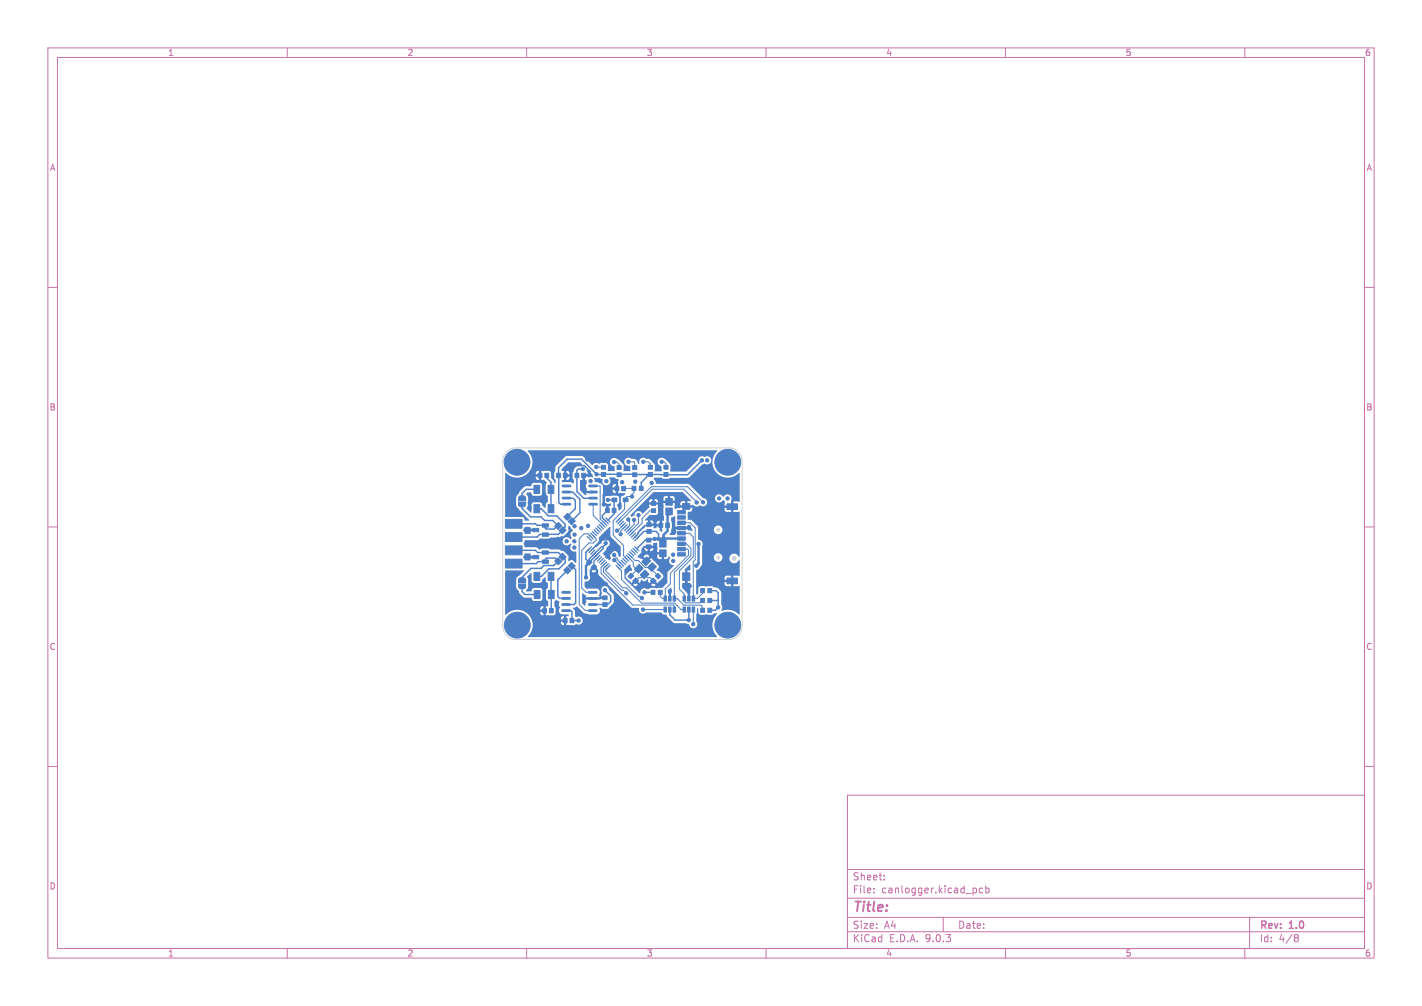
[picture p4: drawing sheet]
<svg xmlns="http://www.w3.org/2000/svg" width="297mm" height="210mm" viewBox="0 0 297 210" stroke-linecap="round" stroke-linejoin="round" font-family="sans-serif">
<defs><g id="words">
<text font-size="2.8" fill="#c872ab" x="178" y="190.9">Title:</text>
<g font-size="2.1" fill="#c872ab">
<text x="178" y="184">Sheet:</text>
<text x="178" y="186.7">File:</text>
<text x="184.1" y="186.7">canlogger.kicad_pcb</text>
<text x="178" y="196.9">KiCad</text>
<text x="178" y="194.1">Size:</text>
<text x="184.7" y="194.1">A4</text>
<text x="185.7" y="196.9">E.D.A.</text>
<text x="193.3" y="196.9">9.0.3</text>
<text x="200" y="194.1">Date:</text>
<text x="263" y="194.3">Rev:</text>
<text x="263" y="196.9">Id:</text>
<text x="267.1" y="196.9">4/8</text>
<text x="269.4" y="194.3">1.0</text>
</g>
<g font-size="1.8" fill="#c872ab">
<text x="35" y="11.9">1</text>
<text x="85" y="11.9">2</text>
<text x="135" y="11.9">3</text>
<text x="185" y="11.9">4</text>
<text x="235" y="11.9">5</text>
<text x="285" y="11.9">6</text>
<text x="10.3" y="35.9">A</text>
<text x="285.4" y="35.9">A</text>
<text x="10.3" y="85.9">B</text>
<text x="285.3" y="85.9">B</text>
<text x="10.3" y="135.9">C</text>
<text x="285.3" y="135.9">C</text>
<text x="10.3" y="185.9">D</text>
<text x="285.3" y="185.9">D</text>
<text x="35" y="199.9">1</text>
<text x="85" y="199.9">2</text>
<text x="135" y="199.9">3</text>
<text x="185" y="199.9">4</text>
<text x="235" y="199.9">5</text>
<text x="285" y="199.9">6</text>
</g>
</g></defs>
<g fill="none" stroke="#c872ab" stroke-width=".21">
<path d="M10 10h277v190h-277zM12 12h273v186h-273zM60 10v2M110 10v2M160 10v2M210 10v2M260 10v2M10 60h2M285 60h2M10 110h2M285 110h2M10 160h2"/>
<path d="M177 166h108v32h-108zM285 160h2M60 198v2M110 198v2M160 198v2M177 194.5h108M177 191.5h108M177 187.5h108M177 181.5h108M182.5 186.3v.1M182.5 185.5v.1M184.7 183.6v.1"/>
<path d="M184.7 182.8v.1M197 191.5v3M203.9 185.5v.8M205.2 185.5l-.4-.1-.3 .3 .2 .6h.5M205.9 185.5l.4-.1 .3 .3-.1 .6h-.6M205.9 184.9v1.5M210 198v2M260 198v2M261 191.5v6.5M270.6 195.1h.3l.3 .3-.3 .3M270.6 195.7h.3M270.9 195.7l.2 .2 .1 .4-.3 .3h-.3"/>
</g>
<g fill="#4d7fc4" stroke="#4d7fc4" stroke-width=".21">
<path d="M105.6 108.4h3.4v1.9h-3.4z"/>
<path d="M105.6 111.2h3.4v1.8h-3.4z"/>
<path d="M105.6 114h3.4v1.8h-3.4z"/>
<path d="M105.6 116.7h3.4v1.9h-3.4z"/>
<path d="M108.3 121.9h1.5v.7l-.4 .3h-.8l-.3-.3z"/>
<path d="M108.4 120.8l.3-.2h.8l.3 .3v.7h-1.5z"/>
<path d="M135.4 98.7h.9v.8h-.9z"/>
<path d="M135.4 97.1h.9v.8h-.9z"/>
<path d="M114.5 119.5h1.2v1.7h-1.2z"/>
<path d="M111.5 119.5h1.2v1.7h-1.2z"/>
<path d="M125.9 125.8h.9v.8h-.9z"/>
<path d="M125.9 124.4h.9v.8h-.9z"/>
<path d="M114.7 127.1h.8v.9h-.8z"/>
<path d="M113.3 127.1h.8v.9h-.8z"/>
<path d="M139.1 106.1h1.3v1.4h-1.3z"/>
<path d="M139.1 104.1h1.3v1.4h-1.3z"/>
<path d="M139 109.2h.8v.9h-.8z"/>
<path d="M137.6 109.2h.8v.9h-.8z"/>
<path d="M133.5 101.5h.8v.9h-.8z"/>
<path d="M132 101.5h.8v.9h-.8z"/>
<path d="M147.9 127h.8v.8h-.8z"/>
<path d="M146.3 127h.8v.8h-.8z"/>
<path d="M136 123.2h.8v.9h-.8z"/>
<path d="M137.5 123.2h.8v.9h-.8z"/>
<path d="M147.9 122.9h.8v.8h-.8z"/>
<path d="M146.3 122.9h.8v.8h-.8z"/>
<path d="M108.4 103.7l.3-.2h.8l.3 .3v.7h-1.5z"/>
<path d="M108.3 104.8h1.5v.7l-.4 .3h-.8l-.3-.3z"/>
<path d="M114.5 105.3h1.2v1.8h-1.2z"/>
<path d="M111.5 105.3h1.2v1.8h-1.2z"/>
<path d="M127.8 104h1v.7h-1z"/>
<path d="M130.2 104h1v.7h-1z"/>
<path d="M138.7 124.4h.5v1.1h-.5z"/>
<path d="M139.6 124.4h.6v1.1h-.6z"/>
<path d="M140.6 124.4h.5v1.1h-.5z"/>
<path d="M140.6 126.7h.5v1.1h-.5z"/>
<path d="M139.6 126.7h.6v1.1h-.6z"/>
<path d="M138.7 126.7h.5v1.1h-.5z"/>
<path d="M127.9 106.1h.8v.9h-.8z"/>
<path d="M126.5 106.1h.8v.9h-.8z"/>
<path d="M136.1 104.7h.8v.8h-.8z"/>
<path d="M136.1 106.2h.8v.8h-.8z"/>
<path d="M132.1 98.7h.9v.8h-.9z"/>
<path d="M132.1 97.2h.9v.8h-.9z"/>
<path d="M116.2 98.8h.8v.9h-.8z"/>
<path d="M117.7 98.8h.8v.9h-.8z"/>
<path d="M136.2 117.5l.9 .8-1 1-.8-.9z"/>
<path d="M133.7 120l1-1 .8 .9-.9 .9z"/>
<path d="M133.5 117.8l.8 .9-.9 .9-.9-.8z"/>
<path d="M135 116.3l.9 .8-1 1-.8-.9z"/>
<path d="M142.7 124.4h.5v1.1h-.5z"/>
<path d="M143.6 124.4h.5v1.1h-.5z"/>
<path d="M144.6 124.4h.5v1.1h-.5z"/>
<path d="M144.6 126.7h.5v1.1h-.5z"/>
<path d="M143.6 126.7h.5v1.1h-.5z"/>
<path d="M142.7 126.7h.5v1.1h-.5z"/>
<path d="M135.1 110.5h.9v.8h-.9z"/>
<path d="M135.1 109.1h.9v.8h-.9z"/>
<path d="M113.3 115h1.2v.7h-1.2z"/>
<path d="M113.3 116.9h1.2v.7h-1.2z"/>
<path d="M111.3 116h1.2v.7h-1.2z"/>
<path d="M120.1 98.8h.8v.9h-.8z"/>
<path d="M121.5 98.8h.8v.9h-.8z"/>
<path d="M125.6 98.7h.9v.8h-.9z"/>
<path d="M125.6 97.1h.9v.8h-.9z"/>
<path d="M119 129.1h.8v.9h-.8z"/>
<path d="M117.7 129.1h.8v.9h-.8z"/>
<path d="M131.8 119.7l.6 .5-.7 .7-.5-.6z"/>
<path d="M132.8 120.6l.5 .6-.6 .6-.6-.5z"/>
<path d="M141.5 115.4h1.6v.7h-1.6z"/>
<path d="M141.5 114.3h1.6v.7h-1.6z"/>
<path d="M141.5 113.2h1.6v.7h-1.6z"/>
<path d="M141.5 112.1h1.6v.7h-1.6z"/>
<path d="M141.5 111h1.6v.7h-1.6z"/>
<path d="M141.5 109.9h1.6v.7h-1.6z"/>
<path d="M141.5 108.8h1.6v.7h-1.6z"/>
<path d="M141.5 107.7h1.6v.7h-1.6z"/>
<path d="M141.5 106.6h1.6v.7h-1.6z"/>
<path d="M142.6 105.1h1.5v1.2h-1.5z"/>
<path d="M142.6 119.6h1.5v1.6h-1.5z"/>
<path d="M151.8 105.2h2.2v1.2h-2.2z"/>
<path d="M151.8 120.7h2.2v1.2h-2.2z"/>
<path d="M138.7 98.7h.8v.8h-.8z"/>
<path d="M138.7 97.1h.8v.8h-.8z"/>
<path d="M114.5 123.3h1.2v1.7h-1.2z"/>
<path d="M111.6 123.3h1.2v1.7h-1.2z"/>
<path d="M113.3 109.4h1.2v.7h-1.2z"/>
<path d="M113.3 111.3h1.2v.7h-1.2z"/>
<path d="M111.3 110.3h1.2v.7h-1.2z"/>
<path d="M114.5 101.3h1.2v1.7h-1.2z"/>
<path d="M111.5 101.3h1.2v1.7h-1.2z"/>
<path d="M135.1 112.4h.8v.8h-.8z"/>
<path d="M135.1 113.8h.8v.8h-.8z"/>
<path d="M137.8 112.8h1.3v1.4h-1.3z"/>
<path d="M137.8 114.8h1.3v1.4h-1.3z"/>
<path d="M147.9 124.9h.8v.9h-.8z"/>
<path d="M146.3 124.9h.8v.9h-.8z"/>
<path d="M122.5 117.4l.6-.6 .6 .6-.7 .6z"/>
<path d="M123.4 118.4l.7-.6 .5 .6-.6 .6z"/>
<path d="M113.8 98.8h.8v.9h-.8z"/>
<path d="M112.4 98.8h.8v.9h-.8z"/>
<path d="M128.9 98.7h.8v.8h-.8z"/>
<path d="M128.9 97.2h.8v.8h-.8z"/>
<path d="M137.4 119.7l.6 .6-.5 .6-.7-.7z"/>
<path d="M136.4 120.7l.7 .6-.6 .6-.6-.7z"/>
<path d="M129.8 101.6h.8v.9h-.8z"/>
<path d="M128.5 101.6h.8v.9h-.8z"/>
<path d="M117.8 119l.7-.7 .7 .8-.7 .7z"/>
<path d="M115.8 117.1l.8-.7 .7 .8-.7 .7z"/>
<path d="M116.8 116.2l.7-.7 .7 .8-.7 .7z"/>
<path d="M119.4 117.4l.8 .8-.8 .7-.7-.8z"/>
<path d="M119.4 108.1l.8 .7-.8 .7-.7-.7z"/>
<path d="M117.5 110l.7 .7-.7 .8-.7-.8z"/>
<path d="M116.6 109.1l.7 .7-.7 .7-.8-.7z"/>
<path d="M118.5 107.1l.7 .8-.7 .7-.7-.7z"/>
<circle cx="152" cy="130.5" r="1.55"/>
<circle cx="152" cy="130.5" r="2.7"/>
<circle cx="152" cy="96.5" r="1.55"/>
<circle cx="152" cy="96.5" r="2.7"/>
<circle cx="108" cy="96.5" r="1.55"/>
<circle cx="108" cy="96.5" r="2.7"/>
<circle cx="108" cy="130.5" r="1.55"/>
<circle cx="108" cy="130.5" r="2.7"/>
<circle cx="139.9" cy="123.4" r=".35"/>
<circle cx="134.4" cy="115" r=".35"/>
<circle cx="146.6" cy="130.6" r=".35"/>
<circle cx="106.4" cy="100" r=".35"/>
<circle cx="110.6" cy="106" r=".35"/>
<circle cx="142.9" cy="122.4" r=".35"/>
<circle cx="130.2" cy="127.8" r=".35"/>
<circle cx="144" cy="122.3" r=".35"/>
<circle cx="123.5" cy="121.5" r=".35"/>
<circle cx="110.6" cy="110.7" r=".35"/>
<circle cx="153.6" cy="102.3" r=".35"/>
<circle cx="106.5" cy="122.9" r=".35"/>
<circle cx="125.3" cy="95.9" r=".35"/>
<circle cx="110.6" cy="116.3" r=".35"/>
<circle cx="126.7" cy="103.1" r=".35"/>
<circle cx="118.1" cy="97.9" r=".35"/>
<circle cx="153.6" cy="113.2" r=".35"/>
<circle cx="153.6" cy="103.5" r=".35"/>
<circle cx="126.8" cy="116.2" r=".35"/>
<circle cx="141.6" cy="105.4" r=".35"/>
<circle cx="126.1" cy="105.3" r=".35"/>
<circle cx="113.6" cy="103.2" r=".35"/>
<circle cx="153.4" cy="125.6" r=".35"/>
<circle cx="146.6" cy="131.9" r=".35"/>
<circle cx="143.2" cy="95" r=".35"/>
<circle cx="146.9" cy="110.2" r=".35"/>
<circle cx="151.3" cy="118.5" r=".35"/>
<circle cx="142.9" cy="131.4" r=".35"/>
<circle cx="153.6" cy="114.4" r=".35"/>
<circle cx="147.7" cy="109.4" r=".35"/>
<circle cx="126.5" cy="121.9" r=".35"/>
<circle cx="109.8" cy="116.3" r=".35"/>
<circle cx="153.6" cy="110.8" r=".35"/>
<circle cx="153.5" cy="123.8" r=".35"/>
<circle cx="139.3" cy="131.4" r=".35"/>
<circle cx="124.1" cy="95.9" r=".35"/>
<circle cx="141.9" cy="95" r=".35"/>
<circle cx="106.4" cy="105.8" r=".35"/>
<circle cx="133.9" cy="122.3" r=".35"/>
<circle cx="143.9" cy="110" r=".35"/>
<circle cx="137.5" cy="131.4" r=".35"/>
<circle cx="110.6" cy="105" r=".35"/>
<circle cx="135.2" cy="122.3" r=".35"/>
<circle cx="109.8" cy="110.7" r=".35"/>
<circle cx="127.9" cy="127.8" r=".35"/>
<circle cx="106.5" cy="125.9" r=".35"/>
<circle cx="106.5" cy="121.4" r=".35"/>
<circle cx="153.6" cy="112" r=".35"/>
<circle cx="147.2" cy="116.7" r=".35"/>
<circle cx="153.6" cy="100.8" r=".35"/>
<circle cx="141.1" cy="131.4" r=".35"/>
<circle cx="111.1" cy="125.9" r=".35"/>
<circle cx="122.6" cy="95.9" r=".35"/>
<circle cx="129.1" cy="127.8" r=".35"/>
<circle cx="106.5" cy="124.4" r=".35"/>
<circle cx="106.4" cy="101.1" r=".35"/>
<circle cx="111.1" cy="127.9" r=".35"/>
<circle cx="116.5" cy="112.5" r=".35"/>
<circle cx="121.9" cy="101.9" r=".35"/>
<circle cx="140.9" cy="111.1" r=".35"/>
<circle cx="144.3" cy="95" r=".35"/>
<circle cx="111.1" cy="126.9" r=".35"/>
<circle cx="138" cy="105.8" r=".35"/>
<circle cx="138" cy="106.9" r=".35"/>
<circle cx="140.5" cy="95" r=".35"/>
<circle cx="147.7" cy="96.1" r=".35"/>
<circle cx="146.6" cy="96.1" r=".35"/>
<circle cx="122.8" cy="109.8" r=".35"/>
<circle cx="124.6" cy="99" r=".35"/>
<circle cx="143.9" cy="129.5" r=".35"/>
<circle cx="121.4" cy="110.2" r=".35"/>
<circle cx="120" cy="109.8" r=".35"/>
<circle cx="137.5" cy="112.5" r=".35"/>
<circle cx="126.9" cy="104.4" r=".35"/>
<circle cx="122.4" cy="120.5" r=".35"/>
<circle cx="138.6" cy="112.5" r=".35"/>
<circle cx="136.7" cy="112.5" r=".35"/>
<circle cx="134.6" cy="123.7" r=".35"/>
<circle cx="150" cy="126.8" r=".35"/>
<circle cx="120.8" cy="129.5" r=".35"/>
<circle cx="120" cy="111.6" r=".35"/>
<circle cx="126.5" cy="113.4" r=".35"/>
<circle cx="132" cy="103.7" r=".35"/>
<circle cx="126.3" cy="123.2" r=".35"/>
<circle cx="119.9" cy="113" r=".35"/>
<circle cx="118.3" cy="113" r=".35"/>
<circle cx="121.8" cy="97.9" r=".35"/>
<circle cx="119.9" cy="114.3" r=".35"/>
<circle cx="145.9" cy="113.5" r=".35"/>
<circle cx="145.5" cy="118.1" r=".35"/>
<circle cx="134.1" cy="124.9" r=".35"/>
<circle cx="134.3" cy="127.2" r=".35"/>
<circle cx="144.8" cy="130.3" r=".35"/>
<circle cx="130.8" cy="123.8" r=".35"/>
<circle cx="146.9" cy="104.8" r=".35"/>
<circle cx="145.5" cy="104.9" r=".35"/>
<circle cx="124.5" cy="97.5" r=".35"/>
<circle cx="128.9" cy="110.8" r=".35"/>
<circle cx="123.4" cy="100.4" r=".35"/>
<circle cx="140.6" cy="115.8" r=".35"/>
<circle cx="150.2" cy="104.1" r=".35"/>
<circle cx="128.3" cy="115.8" r=".35"/>
<circle cx="129.6" cy="111.5" r=".35"/>
<circle cx="126.6" cy="100.4" r=".35"/>
<circle cx="140.6" cy="117.1" r=".35"/>
<circle cx="128.3" cy="116.9" r=".35"/>
<circle cx="151.9" cy="104.1" r=".35"/>
<circle cx="128.2" cy="96.4" r=".35"/>
<circle cx="131.2" cy="96.4" r=".35"/>
<circle cx="129.9" cy="100.7" r=".35"/>
<circle cx="131.2" cy="108.4" r=".35"/>
<circle cx="138.2" cy="96.4" r=".35"/>
<circle cx="133.4" cy="107.5" r=".35"/>
<circle cx="136.1" cy="100.8" r=".35"/>
<circle cx="134.3" cy="96.4" r=".35"/>
<circle cx="132.7" cy="100.5" r=".35"/>
<circle cx="132.4" cy="108.5" r=".35"/>
</g>
<g fill="none" stroke="#4d7fc4" stroke-width=".59">
<path d="M117.6 101.4h1.5M117.6 102.7h1.5M117.6 104h1.5M117.6 105.3h1.5M123.1 101.4h1.5M123.1 102.7h1.5M123.1 104h1.5M123.1 105.3h1.5M117.5 123.7h1.5M117.5 124.9h1.5M117.5 126.2h1.5M117.5 127.5h1.5"/>
<path d="M123.1 123.7h1.4M123.1 124.9h1.4M123.1 126.2h1.4M123.1 127.5h1.4"/>
</g>
<g fill="none" stroke="#4d7fc4" stroke-width=".27">
<path d="M122.7 112l.8 .9M123 111.7l.9 .8M123.4 111.3l.8 .9M123.5 114.1l-.8 .9M123.7 110.9l.9 .9M123.9 114.5l-.9 .8M124.1 110.6l.8 .9M124.2 114.8l-.8 .9M124.4 110.2l.9 .9M124.6 115.2l-.9 .9M124.8 109.9l.9 .9M124.9 115.5l-.8 .9"/>
<path d="M125.1 109.5l.9 .9M125.3 115.9l-.9 .9M125.5 109.2l.9 .8M125.7 116.2l-.9 .9M125.8 108.8l.9 .9M126 116.6l-.9 .9M126.2 108.5l.9 .8M126.4 117l-.9 .8M126.6 108.1l.8 .9M126.7 117.3l-.9 .9M127.1 117.7l-.9 .8M127.4 118l-.8 .9"/>
<path d="M128.7 118l.8 .9M129 117.7l.9 .8M129.4 117.3l.9 .9M129.5 108.1l-.8 .9M129.7 117l.9 .8M129.9 108.5l-.9 .8M130.1 116.6l.9 .9M130.3 108.8l-.9 .9M130.4 116.2l.9 .9M130.6 109.2l-.9 .8M130.8 115.9l.9 .9M131 109.5l-.9 .9"/>
<path d="M131.2 115.5l.8 .9M131.3 109.9l-.9 .9M131.5 115.2l.9 .9M131.7 110.2l-.9 .9M131.9 114.8l.8 .9M132 110.6l-.8 .9M132.2 114.5l.9 .8M132.4 110.9l-.9 .9M132.6 114.1l.8 .9M132.7 111.3l-.8 .9M133.1 111.7l-.9 .8M133.4 112l-.8 .9"/>
</g>
<g fill="none" stroke="#4d7fc4" stroke-width=".3">
<path d="M114.2 99.3v.5l.9 .9v5.5M118.1 99.3v-1.3l.7-.8h3.2l1.2 1.4-.7 .7h-.6l.1 2.8 .6 .6h1.3M121.7 97.9h-.9l-.3 .3v4.4l1.4 1.4h2M124.7 99.1h.1M135.2 99.1l-.1 .5-1.2 1.1v1.3M146.6 96.1l-3 3h-14.3h-4.7l-3.2-3.2h-2.9l-1.9 1.8 .1 7.2 .4 .4h1.2M107.3 114.9h4.5l.5 .5h4.3l1.5 1.4v.7l-1.4 1.3h-2l-1.6 1.5h-1M107.3 109.3h4.5l.3 .4h1.7l.1 .5 .2 .3h1.6l.7-.7M107.3 117.7h4.7l.4-.4h1.5v-.5l.2-.3h1.8l.7 .7-.9 .8M109 105.3v.9l1.8 1.7h2.2l.7 .8h1.7l1.2 1.1M109.7 116.3h2.2M109.7 110.7h2.2"/>
<path d="M112.1 106.2h1l1.4 1.5h1.8l1.8 1.8v.5l-.8 .7M112.1 102.2h-2.2l-.9 .8v1M113.9 111.6h-1.1l-.6 .5h-4.9M115.7 118.1h-2.1l-.6 .6h-2.1l-1.9 1.8v.6M115.7 118v.1M117.5 110.7l-.9 .9h-2.7M117.5 116.2h.1M118.3 105.3h.1M118.4 102.7h1.2l1.5 1.5v2.8l-1.7 1.8M118.4 104h1.3l.5 .5v1.7M118.5 119.1l-2 1.9v3.5l.4 .4h1.3M118.5 119.1h.1"/>
<path d="M119.4 118.1l.8 .8v7l-.3 .3h-1.7M120.1 106.2h.1M120.1 106.2l-1.7 1.7M123.1 114.6l-.7 .7v1.4l.7 .7M123.5 114.9l2.2-2.2h2.2l.4 .5v1.5l-1.5 1.5M124.1 115.6h.1M124.2 115.6h.1M126 114.1h-.3l-2.6 2.6v.7M126 114.1v.4l-2.9 2.9M126.5 113.4l-.5 .7M126.9 106.6l-1.1 1v.5l.8 .8M127 104.4h1.3v2.9l-1.3 1.3"/>
<path d="M127 108.6h.1M133 112.4h.1M133 112.4l1.5-1.5h2.5l.5 .6v1M135.6 109.5l-.2 .2h-.7l-1.5 1.5v.3l-.6 .6M136.7 112.5h-.8l-.4 .3v.2l-.3-.2h-.4l-1.8 1.8M109 122.4v1.1l.7 .6h2.5M115.1 120.3v7.2M115.1 127.5h.1M118.2 124.9h.1M118.2 127.5h1l.2 .2v1.9h1.5M118.6 126.2h.1M123.8 126.2h2.5"/>
<path d="M126.3 126.2h.1M126.3 123.2l1.2 1.2v1.2l-.5 .5-.7 .1M126.3 124.8l-2.5 .1M126.5 121.9h-.7l-.3 .4v2.4l.1 .1M134.6 123.7h1.8M139.9 123.4v1.6M139.9 127.2v1.2l1.1 1.1h2.9M142.9 122.4l1 .9v1.7M143.9 127.2v2.1l-.2 .2M148.3 123.3h1.2l.5 .5v3l-.6 .6h-1.1M150 125.3l-1.7 .1"/>
</g>
<g fill="none" stroke="#4d7fc4" stroke-width=".21">
<path d="M124.5 97.5h1.5M128.2 96.5h.7l.4 .4v.7M131.2 96.4h1.2l.1 .2v.8l-.1 .2M134.3 96.4h1.1l.4 .4v.5l-.2 .2M138.2 96.4h.5l.4 .4v.7M123.5 112.1l-.7-.7h-.8l-1 1.1v13.7l1.2 1.3h1.6M123.8 111.7l.7 .7v.4l-.6 .6h-.9l-1.5 1.5v7.9l.9 .8 1.4 .1M123.9 105.3v2.3l2 2M123.9 101.4l1.4 .2v6.7l1 1M126.3 117.7h.1M126.3 117.7l-.8 .8v1.2l6.7 6.6h8.5l.2 .2v.7M126.6 118.1l-.6 .6v.8l3.8 3.7h.3l.7 .7"/>
<path d="M127 118.4l-.5 .7 3.6 3.6h.7l3.2 3.2h6.9l1.3 1.3h.7M128.3 115.9l.7 .8v.2l.8 .8M128.3 116.9l1.2 1.2M129.1 118.4h.1M129.1 118.4l.7 .7v1.9l3.6 3.6h.3l.4 .3M130.2 109.6l-1.3 1.2M130.2 109.6h.1M130.2 102h2.2v.8l-.4 .5v.4h-1.1l-.2 .2v.5l-.2 .2v1.7l-2.4 2.4v3l2.1 2.2v2.2l.7 .6M130.5 110l-.9 .9v.6M131.2 108.4l.3 .3v1l-.6 .6M131.2 116.3l1.1 1.1v.8l.5 .5h.6h-.2l-1.4 1.6M131.6 116l1 1h.7l1.4 1.5 1.5-.1v.6l1.2 1.3"/>
<path d="M131.6 111h.1M131.9 111.4h.1M132.4 108.5v1l-1.2 1.2M133.4 107.5v1.7l-1.8 1.8M136.5 106.6h-.7l-1.7 1.7v.9l-2.2 2.2M136.5 106.6h.1M142.3 114.6h1.3l.2 .3v1l-3.8 3.8v2.2l-1.1 1.1v2h-.5l-.5-.5M142.3 113.5h1.1l.9 1v1.6l-3.4 3.4v5.5h.6l1.3 1.3h3.6l.2 .2v.8M142.3 109.1h1.8l1.1 1.1v6.7l-.4 .4v7.6h.9l1-1v-.4l.2-.2M142.3 111.3h1.7l.8 .8v4.2l-2.9 2.9v3.8l1 1v1.6l.3 .3h2.9l.5-.5M145.5 104.9l-2.7-2.8h-6.6l-6.7 6.8M146.8 104.9l-3.2-3.3h-7.5l-7 7"/>
<path d="M124.3 126.4h.1M132.7 121.1v.1l.7-.6h.6l.6-.7 .7 .7h.5l.7 .7M134.6 127.2v.1M137.9 124.5h.1M137.9 123.7v.8M138.9 127.2l-4.6 .1M141.4 126.4h.1M141.6 125.1h.1M144.8 127.2v3.1"/>
</g>
<path d="M124.6 99l.1 .1M123.1 117.4l-.7 .7v2.5M126.7 103.1h-.4l-.2 .3v1.9h.4l.4 .4v.9M136.7 112.5h1.9M138.2 112.5l-.1 .7 .4 .3M139.7 107.4l-.3 .3v3.1l-.8 .9v.8M142.3 112.4l-3.7 .1M143.9 110l-.2 .2h-2.6l-.2 .3v.6M145.9 113.6v4.1l-.4 .4M153.6 110.9v1.1M143.3 120.4v1.2l-.4 .5v.3" fill="none" stroke="#4d7fc4" stroke-width=".5"/>
<path d="M124.9 116.3l-.9 .9v1.2" fill="none" stroke="#4d7fc4" stroke-width=".25"/>
<g fill="#4d7fc4">
<path d="M105.5 119.1h3.9v.1l-1.5 1.5-.1 2 .6 .6 .1 .6 .7 .7 .4 .2h1.4l.1 .1a.5 .5 0 0 0 .4 .6h1.4l.4-.5v-1.8l-.2-.3-.3-.1h-1.3a.56 .56 0 0 0-.4 .6l-1.1 .1-.2-.2 .5-.8v-1.5l-.2-.6 .7-.7h.2v1.5l.2 .3 .3 .2h1.3a.68 .68 0 0 0 .5-.8l.6-.4 .1 .9 .4 .4v.9l-.4 .5v1.8l.5 .6v.9l-.5 .1v1.9h1.6l.3-.2 .1-.2 .1-1.1-.3-.5v-1l.5-.3 .6 .5a1.17 1.17 0 0 0 0 1.2 .8 .8 0 0 0-.1 .8 .8 .8 0 0 0 .6 .6h1.4l-.1 .3h-.4v1.9h1.6l.3-.2a.93 .93 0 0 0 1.2-.1 .93 .93 0 0 0 .1-1.2 1.13 1.13 0 0 0-1.2-.2l-.2-.2v-1.1l-.4-.6 .8-.3 1.5 1.4 1 .3h1.6a.99 .99 0 0 0 .6-1.4h.3l.3 .2h1.1l1.2-1.2 .1-1.7-1-1a.89 .89 0 0 0-1.2-.8 .89 .89 0 0 0-.3 1.5l-.4 .6-.2-.2a.83 .83 0 0 0 .2-.9 .83 .83 0 0 0-.7-.5h-2.1l-.4-.4v-1l.1-.1a.86 .86 0 0 0 .9-.4 .86 .86 0 0 0 .1-.9v-.9h.3a.55 .55 0 0 0 1 0l-.5-.5-.5 .5h-.3v-.2l.6-.7h.5l.6 .6 .2 1.2 6.7 6.7 1.6 .1a.93 .93 0 0 0 .4 1.1 .93 .93 0 0 0 1.2-.2h3.1l.3 .4 .8 .1 .2 .5 1.3 1.2 2.6 .1 .5 .2a.92 .92 0 0 0 .9 .8 .92 .92 0 0 0 1-.7l-.3-1 .3-2.5 .1 .2 .1 1 .3 .2h2.5l.4-.2 .6-.1 .1 .2a3.3 3.3 0 0 0 0 4.7l-39.4 .1-.1-.2a3.2 3.2 0 0 0 .9-2.8h5.9l.3 .4 .4 .1v-.7h-.7v.2h-5.9l-.3-.9h6.2v.2h.7v-.7l-.4 .1-.3 .4h-6.2l-.9-1.1h2.8l.3 .4 .4 .1v-.7h-.7v.2h-2.8a3.3 3.3 0 0 0-4.4 .3l-.1-1.3h7.3v.3h.7v-.7h-.4l-.3 .4h-7.3z"/>
<path d="M110.3 94h39.4l.1 .1a3.3 3.3 0 0 0 0 4.7 3.3 3.3 0 0 0 4.6-.1l.1 5.9-.1 .2-1.2-.1v2.2l1.2-.1 .1 .1v9.2l-.2 .1a1.01 1.01 0 0 0-1.6-.4 1.01 1.01 0 0 0 .1 1.6 1.01 1.01 0 0 0 1.5-.5l.2 .1v3.1l-.1 .2-1.2-.1v2.2l1.2-.1 .1 .1v5.8l-.1 .1a3.5 3.5 0 0 0-3.7-.8l-.1-.1a.93 .93 0 0 0 .1-1.2l-.1-2.6-.6-.8-.9-.2-.3-.2h-2.6l-.3 .2-.1 1.3-.3 .2-.1-.1v-2.1h5.9l.4 .5h1v-.9h-1.4v.4h-5.9v-1.3h5.9v.4h1.4v-.8h-1l-.4 .4h-5.9v-1.6a1.94 1.94 0 0 0 1.2-1.3l.1-1.4 2.4 .1a.9 .9 0 0 0 1.4 .8 .9 .9 0 0 0 0-1.6 .9 .9 0 0 0-1.4 .7h-2.4v-2.3a.94 .94 0 0 0-.9-1.4v-2l3.3 .1a.9 .9 0 0 0 1.4 .7 .9 .9 0 0 0 0-1.6 .9 .9 0 0 0-1.4 .8h-3.3l-.1-.8-1.2-1.2-.9-.1 .1-1.6 .6-.1 .3-.4h6.7l.4 .5h1v-.9h-1.4v.4h-6.7v-.4h-2.5l-1.1 .3-.2-.5 .1-.7h1.2v.4h1v-.9l-.8 .1-.2 .4-3.5-.1 .1 3.6-.4 .1 .1 2.1-.3 .2-.3-.2v-.9h-.7v.4h-.5l-.1-.5h-.9v-.3l-.3-.1v-.1l1.8-.1v.2h.7v-.7l-.4 .1-.3 .4h-.6a.53 .53 0 0 0-.7-.6v.7h-.5v-.7l-.5 .1-.1-.1 1.1-1.1h1.2l.3-.1 .1-.3-.1-1.2 .1-.5h-1.8v.6l-1.4 1.2a.92 .92 0 0 0-1.1-.5 .92 .92 0 0 0-.7 1l-.5 .2-.3-.3 3-3h1v.3h1.8v-.4l-.4-.3h-.3v.7h-.5v-.7l-.4 .1-.2 .3h-1l.6-.6h3.4v.5h2.3v-.7l-.4-.2h-.5v.9h-.5v-.9h-.7l-.2 .4h-3.4l1.3-1.3h6.1l1.7 1.8-.1 .1h-.6v.9h1l.1-.1a1.19 1.19 0 0 0 1.6 .1 .86 .86 0 0 0 1.4-.4 .86 .86 0 0 0-.9-1.1h2.5v.1a.9 .9 0 0 0 .8 .8 .9 .9 0 0 0 1-.5l.3 .4-.1 .7h1.4v-.8a.93 .93 0 0 0-.3-1.4 .93 .93 0 0 0-1.3 .4 .91 .91 0 0 0-1-.5 .91 .91 0 0 0-.8 .8h-2.5l-3-3h-6.7l-.2-.6-.4-.4 .3-.3h1.1l.7 .3h1l.4-.2 3.8-.1 2.8-2.7 .5-.2a.89 .89 0 0 0 1.2-.2 .89 .89 0 0 0 0-1.2 .89 .89 0 0 0-1.2 0 .88 .88 0 0 0-1.4 .7l-2.4 2.4h-3.2l-.2-.2 .1-1.3-.8-1a.98 .98 0 0 0-1.2-.4 .98 .98 0 0 0-.6 1l.3 .5 .5 .2v1.1h-1.5v-1.5l-.9-1-.8-.1a.95 .95 0 0 0-1.1 0 .95 .95 0 0 0-.4 1l-.3-.1a.87 .87 0 0 0-.9-.9h-.5a.88 .88 0 0 0-1.4 .5 .88 .88 0 0 0 1.2 1v1h-1.3l-.1-1.3-1.1-1.1a1.05 1.05 0 0 0-1.7 .5 1.11 1.11 0 0 0 1 1v.9l-1.4 .1-.2-1.6-.3-.2-1.1 .1a.35 .35 0 0 1-.6 0 1.07 1.07 0 0 0-1.1 .4l-2.1-1.9-3.5 .1-2.1 2.2v.8l-.3 .5 .1 1 .2 .4-.1 .6-.8-1v-1.1l-.1-.3-.4-.1h-1.5v1.9h.5l.6 .6-.2 .4v1.8l.4 .6v1.1l-.4 .4v.9h-.2l-.6-.5a.52 .52 0 0 0-.4-.7h-1.3l-.3 .2-.2 .3-.1 1.7-.9-.8 .3-.7v-1.6l-.4-.8 .3-.3h.7l.1 .1a.5 .5 0 0 0 .5 .6h1.3l.4-.5v-1.7l-.1-.4-.3-.1h-1.3a.67 .67 0 0 0-.6 .7h-1.1l-.3 .1-1 1-.1 .5-.6 .7 .1 1.9 2.6 2.9h-.9a.56 .56 0 0 0-.5-.7l-3.6-.1v-8.1h6.4l.3 .4 .3 .1v-.7h-.6v.2h-6.4l.1-1a3.3 3.3 0 0 0 4.7 .1h1.6v.2h.6v-.7l-.3 .1-.3 .4h-1.6a3.3 3.3 0 0 0-.1-4.7z"/>
<path d="M121.6 123.9l.8 .4-.1 .4h3l.1-.1h.8l.1 .1v.3l-.9 .1-.1 .1h-3a.46 .46 0 0 1 0 .8l-.1 .5-.6-.6z"/>
<path d="M139.6 123.2l.4-.5h.2v1.1l-.2 1.1h-.3z"/>
<path d="M143 118.9l1-1h.2v1.1l-.6 .1v2.6l.6 .1v2l-.2 1.1h-.3l-.1-1-1.1-1.2v-1h.6z"/>
<path d="M134 114.5l.6-.6h1.8v-.5l.8-.1 .1 1.2v.8h1l.2 .2h.1l.1 1.2 .7-.1 .3-.4 .3 .3a.93 .93 0 0 0-.2 1 .93 .93 0 0 0 .9 .5l-1.3 1.5v2.2l-1 1-1.2 .1-1.3-.1-.4 .3h-.3a.93 .93 0 0 0-1-.1 .93 .93 0 0 0-.5 1l-1.9-1.8h.4l.5 .3 .5-.3h2.8a.55 .55 0 0 0 1 0l-.5-.5-.5 .5h-2.8l-.5-.5-.5 .5h-.4l-1.4-1.4 .1-1.9 .7-.7 .4-.2 .4 1.2-.5 .2-.8 .7-.1 .3 .2 .3 1.1 1.1 .6-.6 .2 .1 .3-.1 .6 .6 .3-.6 .1-.1a.56 .56 0 0 0 .9 .2l.4-.3 .1 .5 .2 .3 .6-.5 .3 .1 .2-.2 .6 .7 .5-.5 .7-.7v-.4l-.8-1-.5-.1v-.2a.63 .63 0 0 0 .3-.9l-1.5-1.5-.8 .8-.2-.1-.2 .1-.8-.7-.2 .1-.6-.3-.1-.2h1.3l.6 .6 .5-.5h1.8l.2 .3 .7 .1v-.9h-.9v.5h-1.8l.1-.2-.6-.4-.6 .5h-1.3l.4-.4a.97 .97 0 0 0 .5-1.2h.5l.3 .4 .4 .1 1-.1 .2-.4v-.2h-.6v.7h-.6v-.7h-.7v.2h-.5z"/>
<path d="M109.6 112.8h2.6l.7-.5 1.7 .2 .4-.3h1.7l.5-.3h.4l1.1-.9-.1-.7 .2-.5 .9 .9a1.2 1.2 0 0 0-.3 1.6l-.3 .3a.88 .88 0 0 0-1.3-.2 .88 .88 0 0 0 .1 1.3 .88 .88 0 0 0 1.3-.3l.1 .2a.92 .92 0 0 0-.1 1.2 .92 .92 0 0 0 1.1 .3l.1 2.4h-.2l-.5-.5a.69 .69 0 0 0-.9 .2l-.1-1.2-1-.9-.4-.1-.6-.3h-1.7l-.4-.2h-1.4l-.6 .2-.7-.5h-2.2l-.4-.7z"/>
<path d="M109.6 115.6h1.2v.5h1l.1 .4-1.1 .1-.1 .4h-1.1l-.3-.8z"/>
<path d="M125.2 112l1.8-1.7 .4-.3 .1 2 2.1 2.2v2h-.2l-.2-.2a.9 .9 0 0 0-1.2-1 .9 .9 0 0 0-.4 1.5l-.2 .4-.1 .1-1.4-1.4 .7-.8 .1-.4a.89 .89 0 0 0 .6-1.3 .89 .89 0 0 0-1.5-.2l-.2 .5-1 .8-.4-.1 .9-1.1z"/>
<path d="M140.2 108l.7-.3 .1 .1v2.2h2.6l.2-.3 .8 .8-.1 .4-.3-.2a.36 .36 0 0 1-.6-.2h-2.6v1.1l-1.1 .1 .4-1.5z"/>
<path d="M109.6 110.1l1.1-.1 .1 .4h1l.1 .1-.1 .4h-1v.5l-1.1 .1a1.17 1.17 0 0 1-.2-1.4z"/>
<path d="M134.4 109.8h.2v.4l-.4 .2-.7 .6h-.2v-.1z"/>
<path d="M124.1 99.8l1-.1 .7 .3a.89 .89 0 0 0 .6 1.3 .89 .89 0 0 0 1.1-.9l-.3-.6 .1-.1h1.1l.2 .3h.6l-.1 3h1.5l-.3 .4-.4 .1-.2 .4 .1 2.1-.4 .5h-.2v-.5l-.3-.4v-.4l.4-.4v-1.1l-.4-.2-1.5 .1a.98 .98 0 0 0-1.3 .4l-.1-.1v-1.4h1.9l.3 .4 .4 .1v-.7h-.7v.2h-1.9v-1h1.9v.3h.7v-.7h-.4l-.3 .4h-1.9a1.08 1.08 0 0 0-1-.8l-.7-.1z"/>
<path d="M126 104.7a1.15 1.15 0 0 0 1.5 .4l.1 .5h-.5v.9l-.4 .1-.1-.2v-.8l-.6 .1z"/>
<path d="M122.6 98.1l1.1 .9 .2 .5-.1 .2h-.9l-.1-.2h-.7v.7h.2a.95 .95 0 0 1 0 1.2l.1 .3a.47 .47 0 0 1 0 .8h1.3l.2 .3-.2 .2h-1.3l.1 .3-.3 .1-1-1.1v-2.1h.4v-.8l.3-.1 .1-.3h.8l-.1-.4-.2-.3z"/>
<path d="M118.7 96.5h2.4l.5 .5-.4 .2-.7 .1-.6 .6-.3 .9v1l.2 .4v.7l-.7-.2-1.7-.1v-.4h.9a.55 .55 0 0 0 .6-.7h-.6v.7h-.5v-1.2h1.1a.55 .55 0 0 0-.6-.7v.7h-.5v-.7h-.5v-.3z"/>
</g>
<path d="M105.8 94.3a2.75 2.75 0 0 1 2-.8h44.4a2.75 2.75 0 0 1 2.8 2.8v34.5a2.75 2.75 0 0 1-2.8 2.7h-44.4a2.75 2.75 0 0 1-2.8-2.7v-34.5a2.75 2.75 0 0 1 .8-2z" fill="none" stroke="#d0d2cd" stroke-width=".21"/>
<g fill="#d0d2cd">
<circle cx="150" cy="110.6" r=".4"/>
<circle cx="150" cy="116.4" r=".4"/>
<circle cx="153.3" cy="116.6" r=".5"/>
</g>
<use href="#words"/>
</svg>
